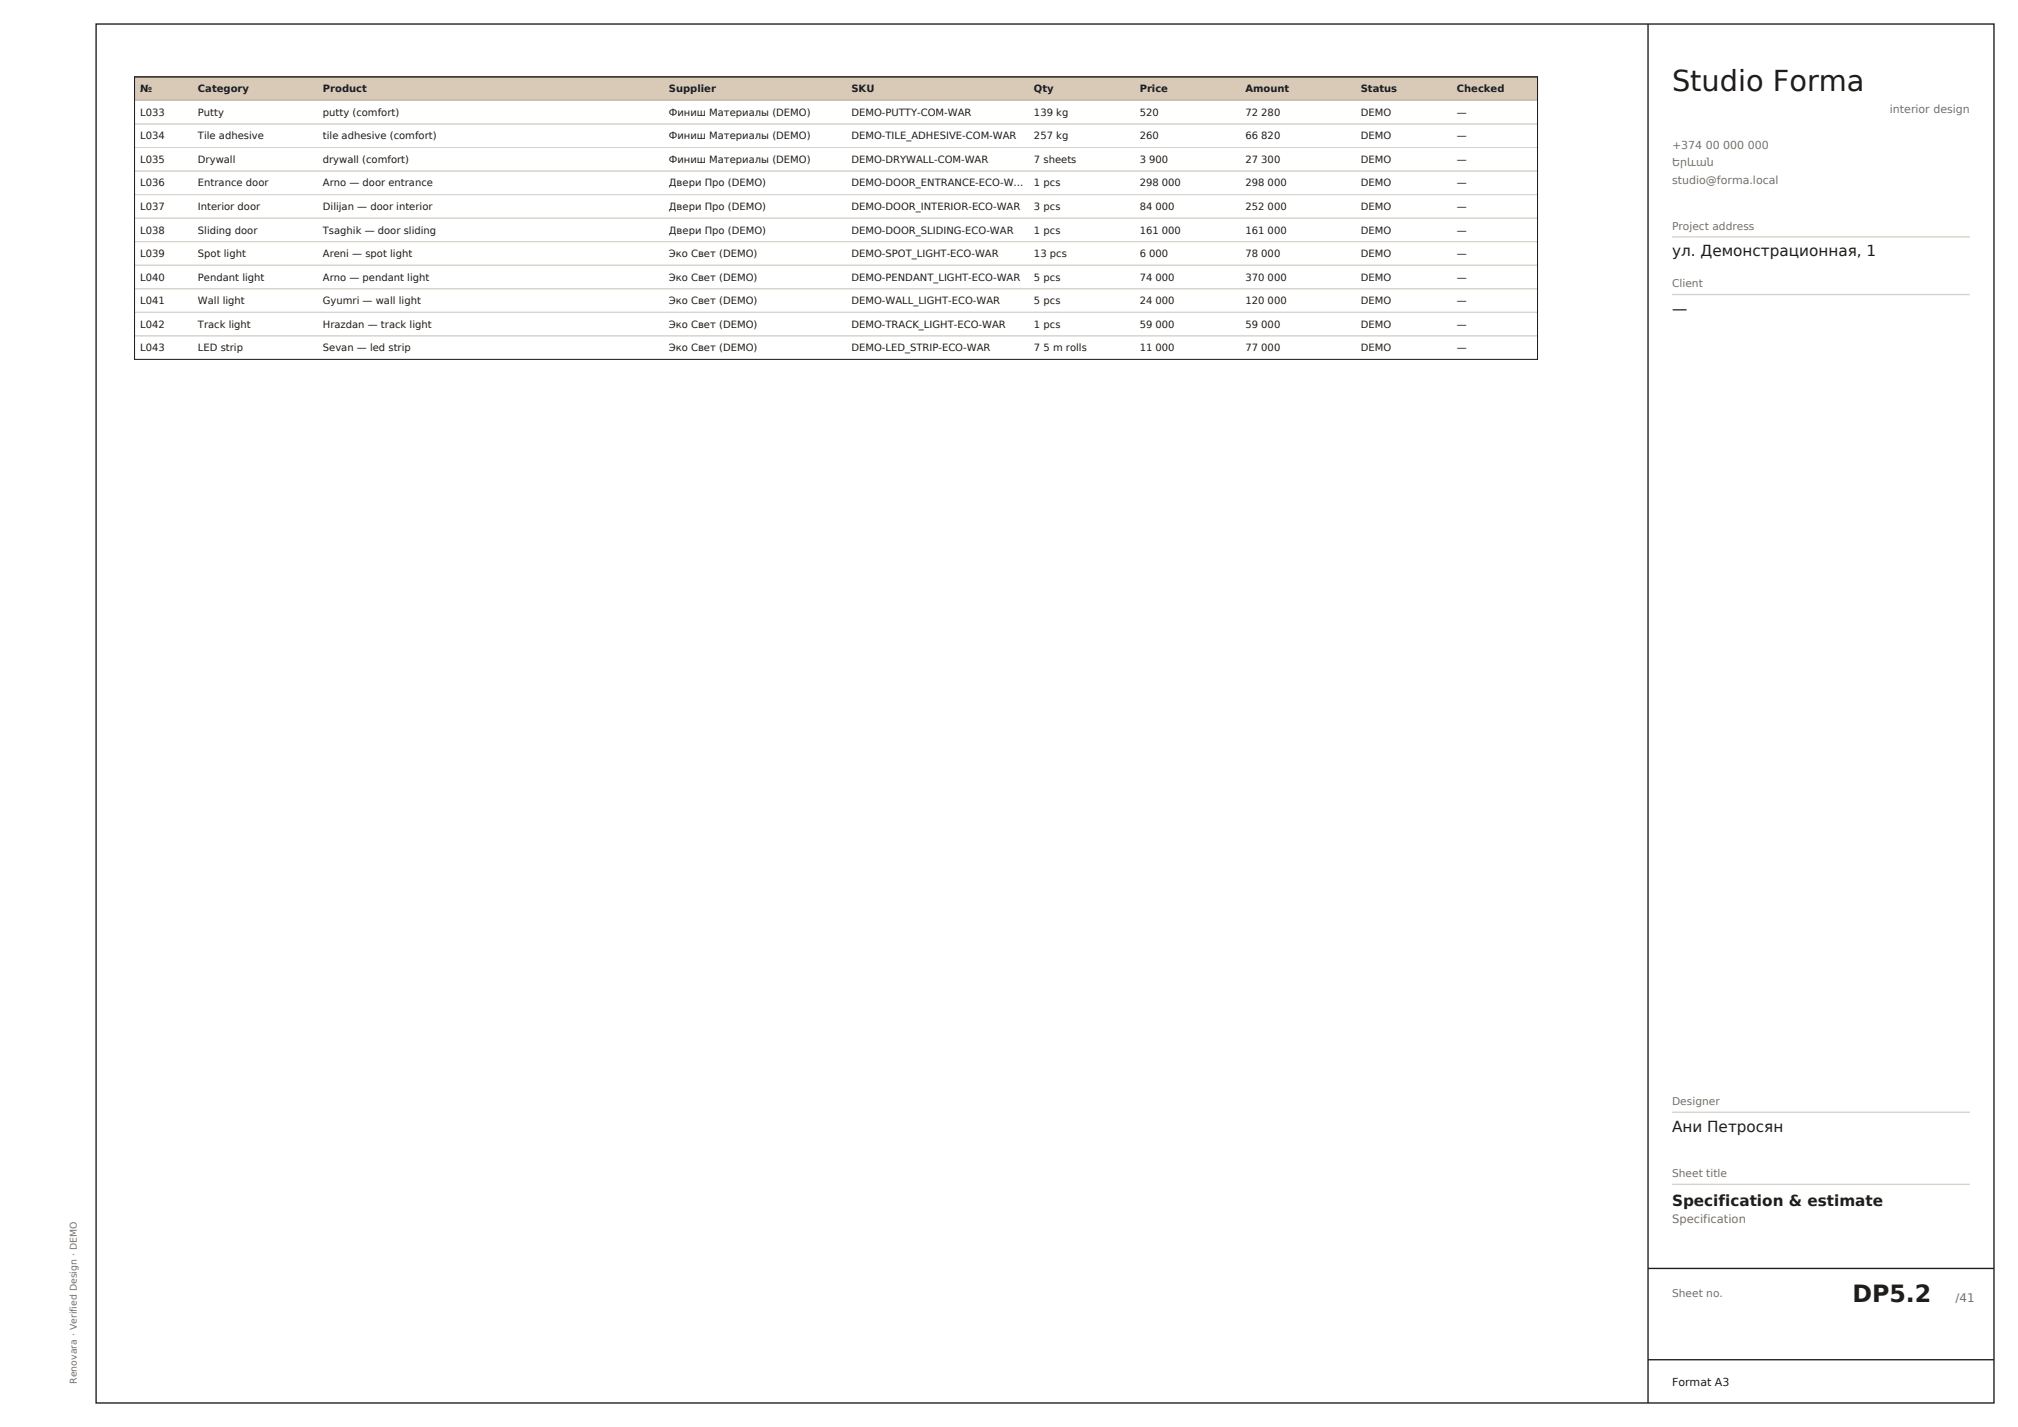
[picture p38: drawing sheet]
<svg xmlns="http://www.w3.org/2000/svg" width="420mm" height="297mm" viewBox="0 0 420 297" stroke-linecap="round" stroke-linejoin="round" font-family="sans-serif">
<defs><g id="words">
<text font-size="6" fill="#1f1d1b" x="348" y="19">Studio Forma</text>
<text font-size="4.9" fill="#1f1d1b" x="385.5" y="271">DP5.2</text>
<g font-size="3.2" fill="#1f1d1b">
<text x="348" y="53.3">ул. Демонстрационная, 1</text>
<text x="348" y="65.3">—</text>
<text x="348" y="235.5">Ани Петросян</text>
<text x="348" y="251">Specification &amp; estimate</text>
</g>
<text font-size="2.5" fill="#7a7068" x="407" y="271">/41</text>
<text font-size="2.4" fill="#7a7068" x="348" y="254.6">Specification</text>
<g font-size="2.3" fill="#7a7068">
<text x="393.3" y="23.5">interior design</text>
<text x="348" y="31">+374 00 000 000</text>
<text x="348" y="34.6">Երևան</text>
<text x="348" y="38.2">studio@forma.local</text>
</g>
<text font-size="2.3" fill="#1f1d1b" x="348" y="288.5">Format A3</text>
<g font-size="2.2" fill="#7a7068">
<text x="348" y="47.8">Project address</text>
<text x="348" y="59.8">Client</text>
<text x="348" y="230">Designer</text>
<text x="348" y="245">Sheet title</text>
<text x="348" y="270">Sheet no.</text>
</g>
<g font-size="2.1" fill="#1f1d1b">
<text x="29.2" y="19.2">№</text>
<text x="41.2" y="19.2">Category</text>
<text x="67.2" y="19.2">Product</text>
<text x="139.2" y="19.2">Supplier</text>
<text x="177.2" y="19.2">SKU</text>
<text x="215.2" y="19.2">Qty</text>
<text x="237.2" y="19.2">Price</text>
<text x="259.2" y="19.2">Amount</text>
<text x="283.2" y="19.2">Status</text>
<text x="303.2" y="19.2">Checked</text>
<text x="29.2" y="24.1">L033</text>
<text x="29.2" y="29">L034</text>
<text x="41.2" y="24.1">Putty</text>
<text x="41.2" y="29">Tile adhesive</text>
<text x="67.2" y="24.1">putty (comfort)</text>
<text x="67.2" y="29">tile adhesive (comfort)</text>
<text x="139.2" y="24.1">Финиш Материалы (DEMO)</text>
<text x="139.2" y="29">Финиш Материалы (DEMO)</text>
<text x="177.2" y="24.1">DEMO-PUTTY-COM-WAR</text>
<text x="177.2" y="29">DEMO-TILE_ADHESIVE-COM-WAR</text>
<text x="215.2" y="24.1">139 kg</text>
<text x="215.2" y="29">257 kg</text>
<text x="237.2" y="24.1">520</text>
<text x="237.2" y="29">260</text>
<text x="259.2" y="24.1">72 280</text>
<text x="259.2" y="29">66 820</text>
<text x="283.2" y="24.1">DEMO</text>
<text x="283.2" y="29">DEMO</text>
<text x="303.2" y="24.1">—</text>
<text x="303.2" y="29">—</text>
<text x="29.2" y="33.9">L035</text>
<text x="41.2" y="33.9">Drywall</text>
<text x="67.2" y="33.9">drywall (comfort)</text>
<text x="139.2" y="33.9">Финиш Материалы (DEMO)</text>
<text x="177.2" y="33.9">DEMO-DRYWALL-COM-WAR</text>
<text x="215.2" y="33.9">7 sheets</text>
<text x="237.2" y="33.9">3 900</text>
<text x="259.2" y="33.9">27 300</text>
<text x="283.2" y="33.9">DEMO</text>
<text x="303.2" y="33.9">—</text>
<text x="29.2" y="38.8">L036</text>
<text x="41.2" y="38.8">Entrance door</text>
<text x="67.2" y="38.8">Arno — door entrance</text>
<text x="139.2" y="38.8">Двери Про (DEMO)</text>
<text x="177.2" y="38.8">DEMO-DOOR_ENTRANCE-ECO-W…</text>
<text x="215.2" y="38.8">1 pcs</text>
<text x="237.2" y="38.8">298 000</text>
<text x="259.2" y="38.8">298 000</text>
<text x="283.2" y="38.8">DEMO</text>
<text x="303.2" y="38.8">—</text>
<text x="29.2" y="43.7">L037</text>
<text x="41.2" y="43.7">Interior door</text>
<text x="67.2" y="43.7">Dilijan — door interior</text>
<text x="139.2" y="43.7">Двери Про (DEMO)</text>
<text x="177.2" y="43.7">DEMO-DOOR_INTERIOR-ECO-WAR</text>
<text x="215.2" y="43.7">3 pcs</text>
<text x="237.2" y="43.7">84 000</text>
<text x="259.2" y="43.7">252 000</text>
<text x="283.2" y="43.7">DEMO</text>
<text x="303.2" y="43.7">—</text>
<text x="29.2" y="48.6">L038</text>
<text x="29.2" y="53.5">L039</text>
<text x="41.2" y="48.6">Sliding door</text>
<text x="41.2" y="53.5">Spot light</text>
<text x="67.2" y="48.6">Tsaghik — door sliding</text>
<text x="67.2" y="53.5">Areni — spot light</text>
<text x="139.2" y="48.6">Двери Про (DEMO)</text>
<text x="139.2" y="53.5">Эко Свет (DEMO)</text>
<text x="177.2" y="48.6">DEMO-DOOR_SLIDING-ECO-WAR</text>
<text x="177.2" y="53.5">DEMO-SPOT_LIGHT-ECO-WAR</text>
<text x="215.2" y="48.6">1 pcs</text>
<text x="215.2" y="53.5">13 pcs</text>
<text x="237.2" y="48.6">161 000</text>
<text x="237.2" y="53.5">6 000</text>
<text x="259.2" y="48.6">161 000</text>
<text x="259.2" y="53.5">78 000</text>
<text x="283.2" y="48.6">DEMO</text>
<text x="283.2" y="53.5">DEMO</text>
<text x="303.2" y="48.6">—</text>
<text x="303.2" y="53.5">—</text>
<text x="29.2" y="58.4">L040</text>
<text x="41.2" y="58.4">Pendant light</text>
<text x="67.2" y="58.4">Arno — pendant light</text>
<text x="139.2" y="58.4">Эко Свет (DEMO)</text>
<text x="177.2" y="58.4">DEMO-PENDANT_LIGHT-ECO-WAR</text>
<text x="215.2" y="58.4">5 pcs</text>
<text x="237.2" y="58.4">74 000</text>
<text x="259.2" y="58.4">370 000</text>
<text x="283.2" y="58.4">DEMO</text>
<text x="303.2" y="58.4">—</text>
<text x="29.2" y="63.3">L041</text>
<text x="41.2" y="63.3">Wall light</text>
<text x="67.2" y="63.3">Gyumri — wall light</text>
<text x="139.2" y="63.3">Эко Свет (DEMO)</text>
<text x="177.2" y="63.3">DEMO-WALL_LIGHT-ECO-WAR</text>
<text x="215.2" y="63.3">5 pcs</text>
<text x="237.2" y="63.3">24 000</text>
<text x="259.2" y="63.3">120 000</text>
<text x="283.2" y="63.3">DEMO</text>
<text x="303.2" y="63.3">—</text>
<text x="29.2" y="68.2">L042</text>
<text x="41.2" y="68.2">Track light</text>
<text x="67.2" y="68.2">Hrazdan — track light</text>
<text x="139.2" y="68.2">Эко Свет (DEMO)</text>
<text x="177.2" y="68.2">DEMO-TRACK_LIGHT-ECO-WAR</text>
<text x="215.2" y="68.2">1 pcs</text>
<text x="237.2" y="68.2">59 000</text>
<text x="259.2" y="68.2">59 000</text>
<text x="283.2" y="68.2">DEMO</text>
<text x="303.2" y="68.2">—</text>
<text x="29.2" y="73.1">L043</text>
<text x="41.2" y="73.1">LED strip</text>
<text x="67.2" y="73.1">Sevan — led strip</text>
<text x="139.2" y="73.1">Эко Свет (DEMO)</text>
<text x="177.2" y="73.1">DEMO-LED_STRIP-ECO-WAR</text>
<text x="215.2" y="73.1">7 5 m rolls</text>
<text x="237.2" y="73.1">11 000</text>
<text x="259.2" y="73.1">77 000</text>
<text x="283.2" y="73.1">DEMO</text>
<text x="303.2" y="73.1">—</text>
</g>
<text font-size="1.9" fill="#7a7068" x="16" y="288" transform="rotate(-90 16 288)">Renovara · Verified Design · DEMO</text>
</g></defs>
<path d="M28 16h292v4.9h-292z" fill-rule="evenodd" fill="#d9c9b7" stroke="#1f1d1b" stroke-width=".21"/>
<path d="M28 20.9h292v4.9h-292zM28 25.8h292v4.9h-292zM28 30.7h292v4.9h-292zM28 35.6h292v4.9h-292zM28 40.5h292v4.9h-292zM28 45.4h292v4.9h-292zM28 50.3h292v4.9h-292zM28 55.2h292v4.9h-292zM28 60.1h292v4.9h-292zM28 65h292v4.9h-292zM28 69.9h292v4.9h-292z" fill="none" stroke="#d8d2ca" stroke-width=".21"/>
<path d="M28 16h292v58.8h-292z" fill="none" stroke="#1f1d1b" stroke-width=".21"/>
<path d="M20 5h395v287h-395zM343 5v287M343 264h72M343 283h72" fill="none" stroke="#1f1d1b" stroke-width=".28"/>
<path d="M348 49.3h62M348 61.3h62M348 231.5h62M348 246.5h62" fill="none" stroke="#d8d2ca" stroke-width=".28"/>
<use href="#words"/>
</svg>
